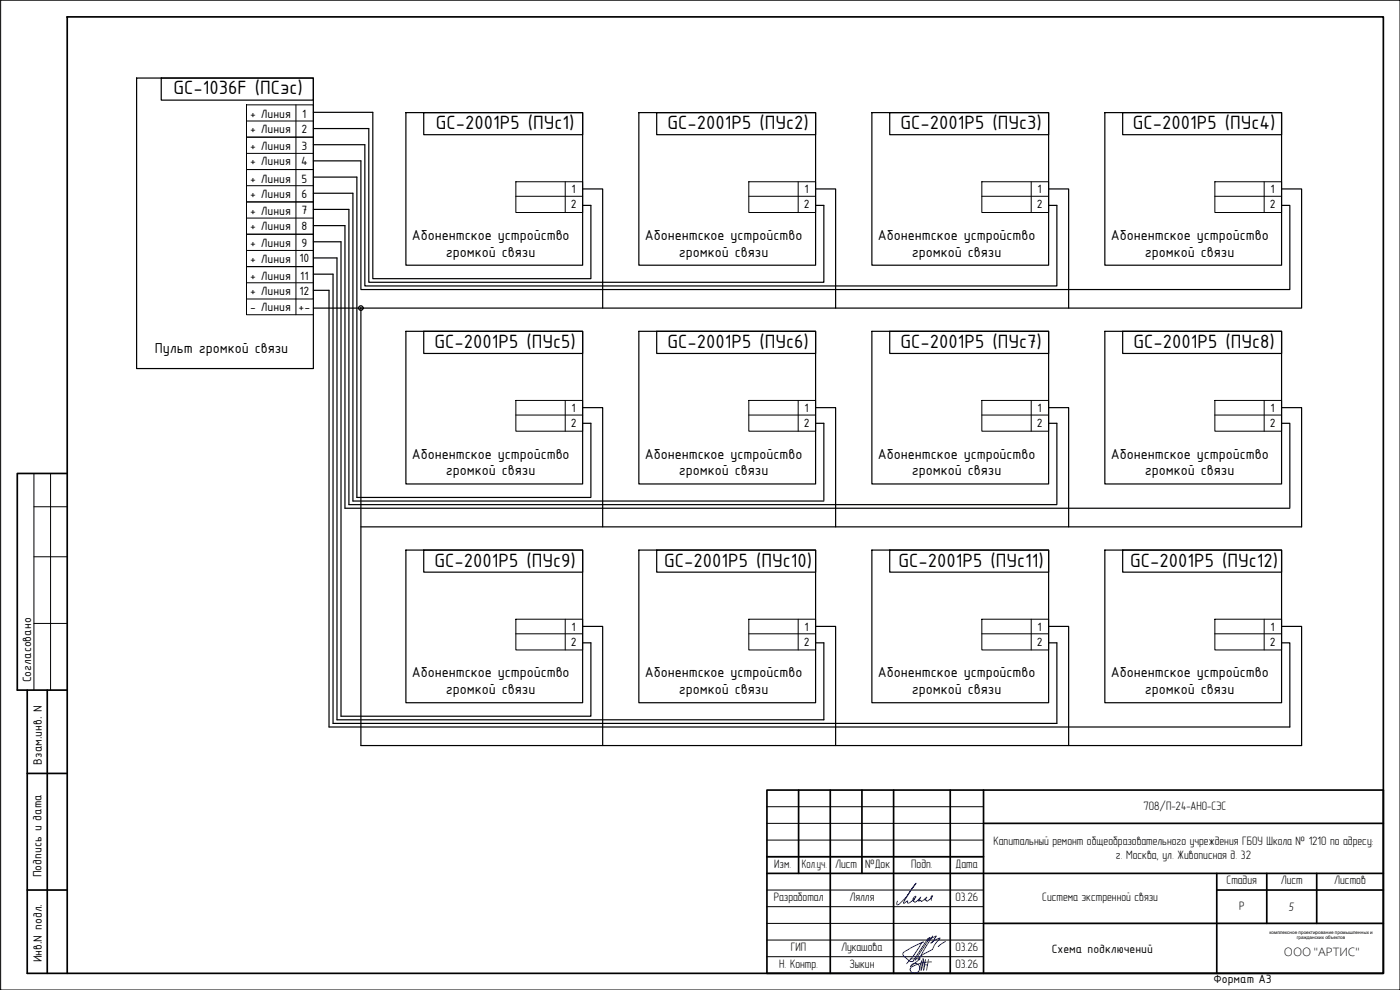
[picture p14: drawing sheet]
<svg xmlns="http://www.w3.org/2000/svg" width="420mm" height="297mm" viewBox="0 0 420 297" stroke-linecap="round" stroke-linejoin="round" font-family="sans-serif">
<defs><g id="words">
<g font-size="6.2">
<text x="52.1" y="28.3">GC-1036F (ПСэс)</text>
<text x="130.8" y="38.7">GС-2001P5 (ПУс1)</text>
<text x="200.4" y="38.7">GС-2001P5 (ПУс2)</text>
<text x="270.3" y="38.7">GС-2001P5 (ПУс3)</text>
<text x="340" y="38.7">GС-2001P5 (ПУс4)</text>
<text x="130.4" y="104.4">GС-2001P5 (ПУс5)</text>
<text x="200.4" y="104.4">GС-2001P5 (ПУс6)</text>
<text x="270.3" y="104.4">GС-2001P5 (ПУс7)</text>
<text x="340.2" y="104.4">GС-2001P5 (ПУс8)</text>
<text x="130.4" y="170">GС-2001P5 (ПУс9)</text>
<text x="199.4" y="170">GС-2001P5 (ПУс10)</text>
<text x="269.7" y="170">GС-2001P5 (ПУс11)</text>
<text x="339.2" y="170">GС-2001P5 (ПУс12)</text>
</g>
<g font-size="4.7">
<text x="123.6" y="72">Абонентское устройство</text>
<text x="133.8" y="77">громкой связи</text>
<text x="193.5" y="72">Абонентское устройство</text>
<text x="203.8" y="77">громкой связи</text>
<text x="263.4" y="72">Абонентское устройство</text>
<text x="273.7" y="77">громкой связи</text>
<text x="333.4" y="72">Абонентское устройство</text>
<text x="343.6" y="77">громкой связи</text>
<text x="46.4" y="105.8">Пульт громкой связи</text>
<text x="123.6" y="137.6">Абонентское устройство</text>
<text x="193.5" y="137.6">Абонентское устройство</text>
<text x="263.4" y="137.6">Абонентское устройство</text>
<text x="333.4" y="137.6">Абонентское устройство</text>
<text x="133.8" y="142.6">громкой связи</text>
<text x="203.8" y="142.6">громкой связи</text>
<text x="273.7" y="142.6">громкой связи</text>
<text x="343.6" y="142.6">громкой связи</text>
<text x="123.6" y="203.3">Абонентское устройство</text>
<text x="193.5" y="203.3">Абонентское устройство</text>
<text x="263.4" y="203.3">Абонентское устройство</text>
<text x="333.4" y="203.3">Абонентское устройство</text>
<text x="133.8" y="208.3">громкой связи</text>
<text x="203.8" y="208.3">громкой связи</text>
<text x="273.7" y="208.3">громкой связи</text>
<text x="343.6" y="208.3">громкой связи</text>
</g>
<g font-size="3.9">
<text x="75.1" y="35.4">+ Линия</text>
<text x="90.7" y="35.4">1</text>
<text x="75.1" y="39.9">+ Линия</text>
<text x="90.5" y="39.9">2</text>
<text x="75.1" y="45.1">+ Линия</text>
<text x="90.5" y="45.1">3</text>
<text x="75.1" y="49.6">+ Линия</text>
<text x="90.4" y="49.6">4</text>
<text x="75.1" y="54.8">+ Линия</text>
<text x="75.1" y="59.3">+ Линия</text>
<text x="90.5" y="54.8">5</text>
<text x="90.5" y="59.3">6</text>
<text x="171.5" y="57.9">1</text>
<text x="241.4" y="57.9">1</text>
<text x="311.4" y="57.9">1</text>
<text x="381.3" y="57.9">1</text>
<text x="75.1" y="64.5">+ Линия</text>
<text x="90.5" y="64.2">7</text>
<text x="171.3" y="62.5">2</text>
<text x="241.2" y="62.5">2</text>
<text x="311.1" y="62.5">2</text>
<text x="381.1" y="62.5">2</text>
<text x="75.1" y="69.1">+ Линия</text>
<text x="90.5" y="69">8</text>
<text x="75.1" y="74.2">+ Линия</text>
<text x="90.5" y="74.2">9</text>
<text x="75.1" y="78.8">+ Линия</text>
<text x="75.1" y="83.9">+ Линия</text>
<text x="89.9" y="78.7">10</text>
<text x="90.1" y="83.9">11</text>
<text x="75.1" y="88.5">+ Линия</text>
<text x="89.9" y="88.4">12</text>
<text x="75.1" y="93.3">- Линия</text>
<text x="89.6" y="93.3">+-</text>
<text x="171.5" y="123.6">1</text>
<text x="241.4" y="123.6">1</text>
<text x="311.4" y="123.6">1</text>
<text x="381.3" y="123.6">1</text>
<text x="171.3" y="128.1">2</text>
<text x="241.2" y="128.1">2</text>
<text x="311.1" y="128.1">2</text>
<text x="381.1" y="128.1">2</text>
<text x="171.5" y="189.2">1</text>
<text x="241.4" y="189.2">1</text>
<text x="311.4" y="189.2">1</text>
<text x="381.3" y="189.2">1</text>
<text x="171.3" y="193.7">2</text>
<text x="241.2" y="193.7">2</text>
<text x="311.1" y="193.7">2</text>
<text x="381.1" y="193.7">2</text>
<text x="9.4" y="204.7" transform="rotate(-90 9.4 204.7)">Согласовано</text>
<text x="12.5" y="229.4" transform="rotate(-90 12.5 229.4)">Взам.инв. N</text>
<text x="12.5" y="263.2" transform="rotate(-90 12.5 263.2)">Подпись и дата</text>
<text x="315.6" y="285.9">Схема подключений</text>
<text x="12.6" y="288.7" transform="rotate(-90 12.6 288.7)">Инв.N подл.</text>
<text x="364.2" y="295">Формат А3</text>
</g>
<text font-size="3.8" x="385.3" y="286.9">ООО &quot;АРТИС&quot;</text>
<g font-size="3.7">
<text x="343.2" y="243.1">708/П-24-АНО-СЭС</text>
<text x="298.2" y="253.5">Капитальный ремонт общеобразовательного учреждения ГБОУ Школа № 1210 по адресу:</text>
<text x="334.9" y="257.7">г. Москва, ул. Живописная д. 32</text>
<text x="232.4" y="260.4">Изм.</text>
<text x="240.6" y="260.4">Кол.уч.</text>
<text x="250.6" y="260.4">Лист</text>
<text x="259.7" y="260.4">№Док</text>
<text x="273.5" y="260.4">Подп.</text>
<text x="286.8" y="260.4">Дата</text>
<text x="368.1" y="265.4">Стадия</text>
<text x="384.4" y="265.4">Лист</text>
<text x="400.4" y="265.4">Листов</text>
<text x="232.2" y="270.4">Разработал</text>
<text x="254.9" y="270.4">Лялля</text>
<text x="286.7" y="270.4">03.26</text>
<text x="312.8" y="270.4">Система экстренной связи</text>
<text x="371.9" y="272.9">Р</text>
<text x="386.7" y="273.3">5</text>
<text x="237.3" y="285.4">ГИП</text>
<text x="252.4" y="285.4">Лукашова</text>
<text x="286.7" y="285.4">03.26</text>
<text x="233.8" y="290.5">Н. Контр.</text>
<text x="254.9" y="290.4">Зыкин</text>
<text x="286.7" y="290.4">03.26</text>
</g>
<g font-size="1.4">
<text x="381" y="280.2">комплексное проектирование промышленных и</text>
<text x="389.2" y="281.9">гражданских объектов</text>
</g>
</g></defs>
<g fill="none" stroke="#000" stroke-width=".51">
<path d="M230.2 237.1h185v54.9h-185zM239.7 237.1v25M249.2 237.1v54.9M258.7 237.1v25M268.2 237.1v54.9M285.2 237.1v54.9M295.2 237.1v54.9M230.2 257.1h65M295.2 247h120M230.2 262.1h185M295.2 277.1h120M365.2 262.1v29.9"/>
<path d="M365.2 267h50M380.2 262.1v15M395.2 262.1v15"/>
</g>
<path d="M230.2 257.1h65M230.2 252.1h65M230.2 247h65M230.2 242h65M230.2 277.1h185M230.2 272h65M230.2 267h65M230.2 287h65M230.2 282.1h65" fill="none" stroke="#000" stroke-width=".3"/>
<path d="M279.6 270.1l-.1-.3a.62 .62 0 0 1-.1-.6 .62 .62 0 0 1 .5-.4l-.6 .8a1.13 1.13 0 0 1-1.2 .7l-.1-.2h-.4l.6-.9-1.3 1.1-.5 .1a.25 .25 0 0 0-.2-.3 .25 .25 0 0 0-.3 .2h-.2l.7-1.1-.6 .6a1.28 1.28 0 0 1-1.4 .8l-.3-.3 .3-.6-.4 .1 .8-.9a3.6 3.6 0 0 1-2.1 2.1 .4 .4 0 0 1-.4-.3 .4 .4 0 0 1 .1-.4l-1.2 .7 .1-.4 1.6-2.9 1.9-2.7a23.3 23.3 0 0 1-5.2 6.4h-.4l.2-1" fill="none" stroke="#00f" stroke-width=".3"/>
<g fill="none" stroke="#00f" stroke-width=".3">
<path d="M273.2 287.7h2.9l-2.8 2.3M273.3 290a1.43 1.43 0 0 1 2.1-.7 1.43 1.43 0 0 1 .2 2.2M273.9 289.9a1.15 1.15 0 0 0-.5 1.6 1.15 1.15 0 0 0 1.6 .5l.6-.5M276.6 288.4l-.6 2.4M277.5 289.5h.9M277.8 287.9l-.6 3.2 .2-1.7-.4-1.8-.1 1.8-.5 1.7 .3-2.7M278.4 281.6l.7-.3-4.5 6.8M278.4 281.6l-4.4 6.9h-.5a4.4 4.4 0 0 1-2.5-1.9v-.6l.4-.4 2.2-1.3 3.5-1.7-.6 .4-2.1 3.4-2.3 2.8M278.4 282l2.6-1.2-1.6 2.2 1.2-.9 1.5-.7-1.8 2.4a1.99 1.99 0 0 1-1.6 1.7l-1.7 .9-1.5 1.2M278.7 287.9l-.6 3.2M279.6 288.6l-3 .3-2.7 1.1M279.9 280.8l-2.2 3.6-2 3.7"/>
<path d="M283.8 282.5l-2.2 1.5"/>
</g>
<path d="M20.2 5.1h395v286.9h-395zM20.2 142.1h-15v65h15M8.2 207.1v84.9h12M14.2 207.1v84.9M8.2 232.1h12M8.2 267h12" fill="none" stroke="#000" stroke-width=".51"/>
<path d="M10.2 152h10M10.2 142.1v65M15.2 142.1v65M10.2 167.1h10M10.2 187.1h10" fill="none" stroke="#000" stroke-width=".3"/>
<g fill="none" stroke="#000" stroke-width=".36">
<path d="M41 23.4h53v87.2h-53zM48.4 23.4h45.6v6.6h-45.6zM94 38.6h16.7v46.1h136.5v-23.1h-2.4M94 33.7h17.9v49.9h65.4v-22h-2.4M121.8 33.8h53.1v45.8h-53.1zM127.2 33.8h47.7v6.6h-47.7zM191.7 33.8h53.1v45.8h-53.1zM197.1 33.8h47.7v6.6h-47.7zM261.7 33.8h53v45.8h-53zM267 33.8h47.7v6.6h-47.7zM331.6 33.8h53v45.8h-53zM336.9 33.8h47.7v6.6h-47.7z"/>
<path d="M94 48.3h14.3v38.6h278.8v-25.3h-2.5M94 43.4h15.5v42.4h207.7v-24.2h-2.5M94 58h11.9v92.3h141.3M94 53.1h13.1v96.2h70.2M174.9 56.7h6v35.7M244.8 56.7h6v35.7M314.7 56.7h6v35.7M384.6 56.7h6v35.7h-282.3M94 72.5h8.3v142.4h75v-22h-2.4M94 62.8h10.7v88.6h212.5M94 77.4h7.1v138.6h146.1v-23.1h-2.4M94 67.7h9.5v84.8h283.6"/>
<path d="M94 92.4h14.3v131.3h282.3v-35.8h-6M94 87.1h4.7v131h288.4v-25.2h-2.5M94 82.3h5.9v134.8h217.3v-24.2h-2.5M121.8 99.4h53.1v45.8h-53.1zM127.2 99.4h47.7v6.7h-47.7zM191.7 99.4h53.1v45.8h-53.1zM197.1 99.4h47.7v6.7h-47.7zM261.7 99.4h53v45.8h-53zM267 99.4h47.7v6.7h-47.7zM331.6 99.4h53v45.8h-53zM336.9 99.4h47.7v6.7h-47.7zM174.9 122.3h6v35.8"/>
<path d="M174.9 127h2.4v22M244.8 122.3h6v35.8M244.8 127h2.4v23.1M314.7 122.3h6v35.8M314.7 127h2.5v24.2M384.6 122.3h6v35.8h-282.3M384.6 127h2.5v25.3M121.8 165h53.1v45.8h-53.1zM127.2 165h47.7v6.7h-47.7zM191.7 165h53.1v45.8h-53.1zM197.1 165h47.7v6.7h-47.7zM261.7 165h53v45.8h-53z"/>
<path d="M267 165h47.7v6.7h-47.7zM331.6 165h53v45.8h-53zM336.9 165h47.7v6.7h-47.7zM174.9 187.9h6v35.8M244.8 187.9h6v35.8M314.7 187.9h6v35.8"/>
<circle cx="108.3" cy="92.4" r=".69"/>
</g>
<g fill="none" stroke="#000" stroke-width=".3">
<path d="M74 31.5h20v9.7h-20zM74 36.3h20M88.8 31.5v62.9M74 41.2h20v9.7h-20zM74 50.9h20v9.7h-20zM74 46h20M74 55.7h20M154.8 58.9h20.1M154.8 54.5h20.1v9.3h-20.1zM169.6 54.5v9.3M224.7 58.9h20.1M224.7 54.5h20.1v9.3h-20.1z"/>
<path d="M239.5 54.5v9.3M294.6 58.9h20.1M294.7 54.5h20v9.3h-20zM309.5 54.5v9.3M364.6 58.9h20M364.6 54.5h20v9.3h-20zM379.4 54.5v9.3M74 60.6h20v9.7h-20zM74 70.3h20v9.7h-20zM74 80h20v9.7h-20zM74 65.4h20M74 75.1h20"/>
<path d="M74 89.7v4.7h20M74 84.8h20M154.8 124.5h20.1M154.8 120.1h20.1v9.3h-20.1zM169.6 120.1v9.3M224.7 124.5h20.1M224.7 120.1h20.1v9.3h-20.1zM239.5 120.1v9.3M294.6 124.5h20.1M294.7 120.1h20v9.3h-20zM309.5 120.1v9.3M364.6 124.5h20"/>
<path d="M364.6 120.1h20v9.3h-20zM379.4 120.1v9.3M154.8 190.2h20.1M154.8 185.8h20.1v9.2h-20.1zM169.6 185.8v9.2M224.7 190.2h20.1M224.7 185.8h20.1v9.2h-20.1zM239.5 185.8v9.2M294.6 190.2h20.1M294.7 185.8h20v9.2h-20zM309.5 185.8v9.2M364.6 190.2h20"/>
<path d="M364.6 185.8h20v9.2h-20zM379.4 185.8v9.2"/>
</g>
<circle cx="108.3" cy="92.4" r=".18" fill="#000"/>
<!-- layer: G-ANOTVPRT_T -->
<path d="M.2 .1h420v296.9h-420z" fill="none" stroke="#000" stroke-width=".3"/>
<use href="#words"/>
</svg>
